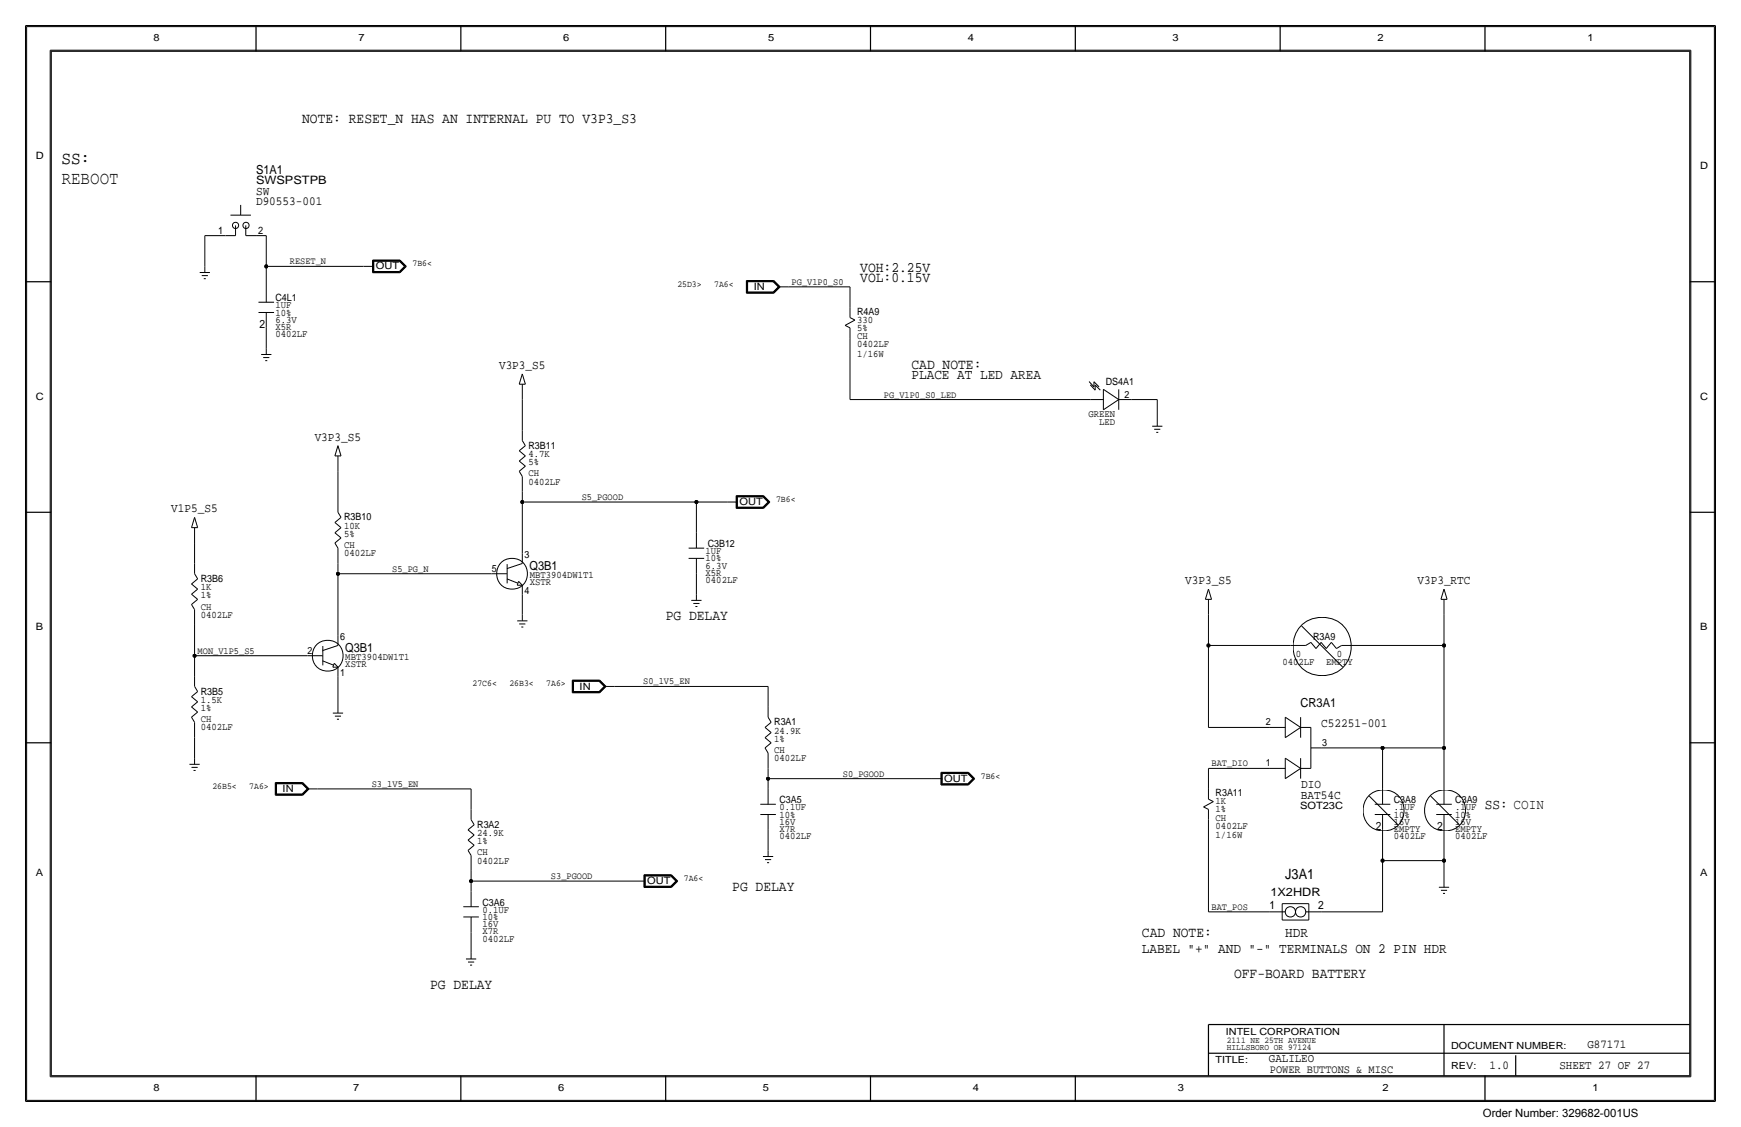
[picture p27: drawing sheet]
<svg xmlns="http://www.w3.org/2000/svg" width="432mm" height="279mm" viewBox="0 0 432 279" stroke-linecap="round" stroke-linejoin="round" font-family="sans-serif">
<defs><g id="words">
<g font-size="4.4">
<text x="15.2" y="40.6">SS:</text>
<text x="15.2" y="45.7">REBOOT</text>
</g>
<g font-size="3.6">
<text x="74.9" y="30.5">NOTE: RESET_N HAS AN INTERNAL PU TO V3P3_S3</text>
<text x="213.4" y="69.8">VOL:0.15V</text>
<text x="213.4" y="67.3">VOH:2.25V</text>
<text x="226.1" y="91.4">CAD NOTE:</text>
<text x="165.1" y="153.7">PG DELAY</text>
<text x="181.6" y="221">PG DELAY</text>
<text x="283.2" y="232.4">CAD NOTE:</text>
<text x="106.7" y="245.1">PG DELAY</text>
<text x="306.1" y="242.6">OFF-BOARD BATTERY</text>
</g>
<g font-size="3.5">
<text x="226.1" y="94">PLACE AT LED AREA</text>
<text x="368.3" y="200.7">SS: COIN</text>
<text x="318.8" y="217.9">J3A1</text>
<text x="318.8" y="232.4">HDR</text>
<text x="283.2" y="236.2">LABEL &quot;+&quot; AND &quot;-&quot; TERMINALS ON 2 PIN HDR</text>
</g>
<g font-size="3.1">
<text x="63.5" y="43.2">S1A1</text>
<text x="63.5" y="50.8">D90553-001</text>
<text x="63.5" y="48.3">SW</text>
<text x="123.8" y="91.4">V3P3_S5</text>
<text x="78" y="109.2">V3P3_S5</text>
<text x="42.5" y="127">V1P5_S5</text>
<text x="131.3" y="141.4">Q3B1</text>
<text x="293.9" y="144.8">V3P3_S5</text>
<text x="351.5" y="144.8">V3P3_RTC</text>
<text x="85.6" y="161.7">Q3B1</text>
<text x="322.6" y="175.3">CR3A1</text>
<text x="327.7" y="180.3">C52251-001</text>
<text x="322.7" y="195.5">DIO</text>
<text x="322.6" y="198">BAT54C</text>
</g>
<g font-size="3">
<text x="314.7" y="263.4">GALILEO</text>
<text x="393.7" y="259.8">G87171</text>
<text x="369.4" y="264.9">1.0</text>
<text x="386.8" y="264.9">SHEET 27 OF 27</text>
</g>
<g font-size="2.9">
<text x="63.5" y="45.7">SWSPSTPB</text>
<text x="64.4" y="81.3">2</text>
<text x="341.2" y="205.7">2</text>
<text x="356.5" y="205.7">2</text>
<text x="314.9" y="225.4">1</text>
<text x="315.1" y="222.2">1X2HDR</text>
<text x="326.9" y="225.4">2</text>
<text x="315" y="265.9">POWER BUTTONS &amp; MISC</text>
</g>
<text font-size="2.8" x="367.8" y="276.8">Order Number: 329682-001US</text>
<g font-size="2.6">
<text x="54.1" y="57.9">1</text>
<text x="64" y="57.9">2</text>
</g>
<g font-size="2.5">
<text x="38.1" y="10.2">8</text>
<text x="88.9" y="10.2">7</text>
<text x="139.7" y="10.2">6</text>
<text x="190.5" y="10.2">5</text>
<text x="240" y="10.2">4</text>
<text x="290.8" y="10.2">3</text>
<text x="341.6" y="10.2">2</text>
<text x="393.7" y="10.2">1</text>
<text x="8.9" y="39.4">D</text>
<text x="421.6" y="41.9">D</text>
<text x="93.2" y="66.8">OUT</text>
<text x="186.9" y="71.9">IN</text>
<text x="68.3" y="74.7">C4L1</text>
<text x="68.3" y="76.5">1UF</text>
<text x="212.6" y="78">R4A9</text>
<text x="68.3" y="78.2">10%</text>
<text x="68.3" y="81.8">X5R</text>
<text x="68.3" y="80">6.3V</text>
<text x="68.3" y="83.6">0402LF</text>
<text x="212.6" y="82">5%</text>
<text x="212.6" y="80">330</text>
<text x="212.6" y="86.1">0402LF</text>
<text x="212.6" y="88.4">1/16W</text>
<text x="212.6" y="84.1">CH</text>
<text x="274.3" y="95.5">DS4A1</text>
<text x="8.9" y="99.1">C</text>
<text x="278.9" y="98.6">2</text>
<text x="421.6" y="99.1">C</text>
<text x="270" y="103.3">GREEN</text>
<text x="272.6" y="105.3">LED</text>
<text x="131.1" y="113.3">4.7K</text>
<text x="131.1" y="111.3">R3B11</text>
<text x="131.1" y="115.3">5%</text>
<text x="131.1" y="118.1">CH</text>
<text x="131.1" y="120.1">0402LF</text>
<text x="183.4" y="125.2">OUT</text>
<text x="85.3" y="131.1">10K</text>
<text x="85.3" y="129">R3B10</text>
<text x="85.3" y="133.1">5%</text>
<text x="85.3" y="137.9">0402LF</text>
<text x="85.3" y="135.9">CH</text>
<text x="175" y="137.4">1UF</text>
<text x="175.5" y="135.6">C3B12</text>
<text x="122" y="141.7">5</text>
<text x="130" y="138.4">3</text>
<text x="131.4" y="143.3">MBT3904DW1T1</text>
<text x="175" y="141">6.3V</text>
<text x="175" y="139.2">10%</text>
<text x="175" y="142.7">X5R</text>
<text x="49.8" y="146.3">1K</text>
<text x="49.8" y="148.3">1%</text>
<text x="49.8" y="144.3">R3B6</text>
<text x="130" y="147.3">4</text>
<text x="131.4" y="145.1">XSTR</text>
<text x="175" y="144.5">0402LF</text>
<text x="49.8" y="153.2">0402LF</text>
<text x="49.8" y="151.1">CH</text>
<text x="8.9" y="156.2">B</text>
<text x="84.3" y="158.8">6</text>
<text x="325.7" y="158.7">R3A9</text>
<text x="421.6" y="156.2">B</text>
<text x="76.2" y="162.1">2</text>
<text x="84.3" y="167.6">1</text>
<text x="85.6" y="165.5">XSTR</text>
<text x="85.6" y="163.6">MBT3904DW1T1</text>
<text x="318.1" y="164.8">0402LF</text>
<text x="321.4" y="162.8">0</text>
<text x="328.9" y="164.8">EMPTY</text>
<text x="331.6" y="162.8">0</text>
<text x="49.8" y="172.2">R3B5</text>
<text x="143.8" y="170.9">IN</text>
<text x="49.8" y="179.1">CH</text>
<text x="49.8" y="174.2">1.5K</text>
<text x="49.8" y="176.3">1%</text>
<text x="192" y="179.8">R3A1</text>
<text x="314" y="179.8">2</text>
<text x="49.8" y="181.1">0402LF</text>
<text x="192" y="181.9">24.9K</text>
<text x="192" y="183.9">1%</text>
<text x="327.9" y="184.9">3</text>
<text x="192" y="188.7">0402LF</text>
<text x="192" y="186.7">CH</text>
<text x="314" y="190">1</text>
<text x="70.1" y="196.3">IN</text>
<text x="234.2" y="193.8">OUT</text>
<text x="301.5" y="197.4">R3A11</text>
<text x="193.3" y="200.9">0.1UF</text>
<text x="193.3" y="202.7">10%</text>
<text x="193.3" y="199.1">C3A5</text>
<text x="301.5" y="199.4">1K</text>
<text x="301.5" y="201.4">1%</text>
<text x="301.5" y="203.5">CH</text>
<text x="322.4" y="200.6">SOT23C</text>
<text x="345.7" y="200.9">.1UF</text>
<text x="345.7" y="202.7">10%</text>
<text x="345.7" y="199.1">C3A8</text>
<text x="360.9" y="200.9">.1UF</text>
<text x="360.9" y="202.7">10%</text>
<text x="360.9" y="199.1">C3A9</text>
<text x="118.4" y="207.3">24.9K</text>
<text x="118.4" y="209.3">1%</text>
<text x="118.4" y="205.2">R3A2</text>
<text x="193.3" y="206.2">X7R</text>
<text x="193.3" y="204.5">16V</text>
<text x="193.3" y="208">0402LF</text>
<text x="301.5" y="207.8">1/16W</text>
<text x="301.5" y="205.5">0402LF</text>
<text x="345.7" y="206.2">EMPTY</text>
<text x="345.7" y="208">0402LF</text>
<text x="345.7" y="204.5">16V</text>
<text x="360.9" y="204.5">16V</text>
<text x="360.9" y="206.3">EMPTY</text>
<text x="360.9" y="208">0402LF</text>
<text x="118.4" y="214.1">0402LF</text>
<text x="118.4" y="212.1">CH</text>
<text x="8.9" y="217.2">A</text>
<text x="160.5" y="219.2">OUT</text>
<text x="421.6" y="217.2">A</text>
<text x="119.6" y="226.3">0.1UF</text>
<text x="119.6" y="224.5">C3A6</text>
<text x="119.6" y="231.6">X7R</text>
<text x="119.6" y="229.9">16V</text>
<text x="119.6" y="233.4">0402LF</text>
<text x="119.6" y="228.1">10%</text>
<text x="38.1" y="270.5">8</text>
<text x="87.6" y="270.5">7</text>
<text x="138.4" y="270.5">6</text>
<text x="189.2" y="270.5">5</text>
<text x="241.3" y="270.5">4</text>
<text x="292.1" y="270.5">3</text>
<text x="342.9" y="270.5">2</text>
<text x="395" y="270.5">1</text>
</g>
<g font-size="2.4">
<text x="71.9" y="65.5">RESET_N</text>
<text x="196.3" y="70.6">PG_V1P0_S0</text>
<text x="219.2" y="98.6">PG_V1P0_S0_LED</text>
<text x="144.3" y="124">S5_PGOOD</text>
<text x="97.3" y="141.7">S5_PG_N</text>
<text x="49" y="162.1">MON_V1P5_S5</text>
<text x="159.5" y="169.7">S0_1V5_EN</text>
<text x="300.5" y="190">BAT_DIO</text>
<text x="92.2" y="195.1">S3_1V5_EN</text>
<text x="209" y="192.5">S0_PGOOD</text>
<text x="136.7" y="217.9">S3_PGOOD</text>
<text x="300.5" y="225.5">BAT_POS</text>
<text x="304" y="256.5">INTEL CORPORATION</text>
<text x="301.5" y="263.7">TITLE:</text>
<text x="359.9" y="260.1">DOCUMENT NUMBER:</text>
<text x="359.9" y="264.9">REV:</text>
</g>
<g font-size="2.3">
<text x="102.3" y="66">7B6&lt;</text>
<text x="168" y="71.1">25D3&gt;</text>
<text x="177.1" y="71.1">7A6&lt;</text>
<text x="192.5" y="124.5">7B6&lt;</text>
<text x="117.2" y="170.2">27C6&lt;</text>
<text x="126.3" y="170.2">26B3&lt;</text>
<text x="135.5" y="170.2">7A6&gt;</text>
<text x="52.7" y="195.6">26B5&lt;</text>
<text x="61.8" y="195.6">7A6&gt;</text>
<text x="243.3" y="193">7B6&lt;</text>
<text x="169.6" y="218.4">7A6&lt;</text>
</g>
<g font-size="2.2">
<text x="304.3" y="258.6">2111 NE 25TH AVENUE</text>
<text x="304.3" y="260.3">HILLSBORO OR 97124</text>
</g>
</g></defs>
<g fill="none" stroke="#000" stroke-width=".25">
<path d="M6.6 6.6h418.6zM6.6 6.6v266.2zM12.4 12.4v254.6zM12.4 12.4h407zM419.4 12.4v254.6zM425.2 6.6v266.2zM50.8 58.4h5.1zM50.8 58.4v7.6zM55.9 58.4h2.5zM57.1 53.3h5.1zM58.4 56.6h.1M58.4 55.9v2.5z"/>
<path d="M59.7 50.8v2.5zM61 55.9v2.5zM61 58.4h2.5zM63.5 58.4h2.5zM66 58.4v7.6zM49.5 67.6h2.6zM50 68.3h1.6zM50.5 69.1h.6zM50.8 66v1.6zM64.1 74.9h3.9zM64.1 77.5h3.9zM66 66v5.1z"/>
<path d="M66 77.5v3.8zM66 71.1v3.8zM66 66h24.2zM90.2 66h2.5zM92.4 64.5h6.8zM92.4 67.6h6.8zM92.4 64.5v3.1zM92.5 64.6h6.7zM92.5 64.6v2.9zM92.5 67.5h6.7zM92.6 64.7v2.7zM92.6 67.4h6.5z"/>
<path d="M92.6 64.7h6.5zM92.7 64.8v2.5zM92.7 67.3h6.4zM92.7 64.8h6.4zM99.1 64.8l1.2 1.2zM99.1 67.3l1.2-1.3zM99.1 67.4l1.4-1.4zM99.1 64.7l1.4 1.3zM99.2 67.5l1.4-1.5zM99.2 64.6l1.4 1.4zM99.2 64.5l1.6 1.5zM99.2 67.6l1.6-1.6z"/>
<path d="M185.1 69.5v3.2zM185.1 72.7h6.8zM185.1 69.5h6.8zM185.2 69.6v3zM185.2 72.6h6.7zM185.2 69.6h6.7zM185.3 69.7v2.8zM185.3 72.5h6.5zM185.3 69.7h6.5zM185.4 69.8h6.4zM185.4 69.8v2.6zM185.4 72.4h6.4z"/>
<path d="M191.8 72.4l1.2-1.3zM191.8 69.8l1.2 1.3zM191.8 72.5l1.4-1.4zM191.8 69.7l1.4 1.4zM191.9 72.6l1.4-1.5zM191.9 69.6l1.4 1.5zM191.9 72.7l1.6-1.6zM191.9 69.5l1.6 1.6zM193 71.1h2.6zM195.6 71.1h15.2zM210.8 71.1v5.1zM210.8 76.2v2.5z"/>
<path d="M210.8 78.7l1.2 .6zM64.8 87.9h2.5zM65.3 88.6h1.5zM65.8 89.4h.5zM66 81.3v5.1zM66 86.4v1.5zM128.8 95.2h1.5zM129.5 99.1v7.6zM129.5 95.2v3.9zM129.5 92.7l.8 2.5zM129.5 92.7l-.7 2.5zM209.6 80.7l1.2 .6z"/>
<path d="M209.6 80.7l2.4-1.4zM210.8 83.8v15.3zM210.8 81.3v2.5zM210.8 99.1h59.7zM270.1 94.6l1.2 1.3zM270.4 95.4l1.2 1.3zM270.5 99.1h3.2zM271.3 94.6l1.3 1.3zM271.3 94.6v1.3zM271.6 95.5l1.3 1.2zM271.6 95.5v1.2zM273.7 96.5v5.1z"/>
<path d="M273.7 96.5l3.8 2.6zM277.5 99.1h3.2zM277.5 96.5v5.1zM280.7 99.1h6.3zM287 99.1v5zM83.1 113h1.5zM83.8 110.5l-.7 2.5zM83.8 116.8v7.7zM83.8 113v3.8zM83.8 110.5l.8 2.5zM128.8 116.8l.7 1.3zM128.8 114.3l1.5 1.3z"/>
<path d="M128.8 111.8l1.5 1.2zM128.8 111.8l1.5-1.3zM128.8 116.8l1.5-1.2zM128.8 114.3l1.5-1.3zM129.5 118.1v3.8zM129.5 109.2l.8 1.3zM129.5 106.7v2.5zM273.7 101.6l3.8-2.5zM285.8 105.7h2.5zM286.3 106.4h1.5zM286.8 107.2h.5zM287 104.1v1.6z"/>
<path d="M47.5 130.8h1.5zM48.3 128.3l-.8 2.5zM48.3 134.6v5.1zM48.3 139.7v2.5zM48.3 130.8v3.8zM48.3 128.3l.7 2.5zM83.1 132.1l1.5 1.2zM83.1 129.5l1.5 1.3zM83.1 129.5l1.5-1.2zM83.1 134.6l1.5-1.2zM83.1 132.1l1.5-1.3zM83.1 134.6l.7 1.3z"/>
<path d="M83.8 139.7v2.5zM83.8 135.9v3.8zM83.8 127l.8 1.3zM83.8 124.5v2.5zM125.8 139.9v4.7zM129.5 124.5h43.2zM129.5 121.9v2.6zM129.5 124.5v12.7zM129.5 137.2v2.5zM170.8 135.9h3.9zM170.8 138.4h3.9zM172.7 124.5v7.6z"/>
<path d="M172.7 124.5h7.6zM172.7 138.4v3.8zM172.7 132.1v3.8zM180.3 124.5h2.6zM182.6 122.9h6.8zM182.6 126h6.8zM182.6 122.9v3.1zM182.7 123v2.9zM182.7 125.9h6.6zM182.7 123h6.6zM182.8 123.1v2.7zM182.8 125.8h6.5z"/>
<path d="M182.8 123.1h6.5zM182.9 123.2h6.3zM182.9 123.2v2.5zM182.9 125.7h6.3zM189.2 123.2l1.3 1.3zM189.2 125.7l1.3-1.2zM189.3 125.8l1.4-1.3zM189.3 123.1l1.4 1.4zM189.3 123l1.5 1.5zM189.4 126l1.6-1.5zM189.4 122.9l1.6 1.6zM190.8 124.5l-1.5 1.4z"/>
<path d="M47.5 149.9l1.5-1.3zM47.5 147.3l1.5-1.2zM47.5 149.9l.8 1.2zM47.5 147.3l1.5 1.3zM47.5 144.8l1.5 1.2zM47.5 144.8l1.5-1.3zM48.3 154.9v7.7zM48.3 151.1v3.8zM48.3 142.2l.7 1.3zM83.8 142.2h38.1zM83.8 142.2v15.3zM83.8 157.5v2.5z"/>
<path d="M121.9 142.2h3.8zM125.7 141l3.8-1.3zM125.7 143.5l2.7 1.1zM128.3 145.1h1.2zM128.3 153.9h2.5zM128.6 144.1l.9 1zM128.6 144.1l-.3 1zM128.8 154.7h1.5zM129.3 155.4h.5zM129.5 147.3v5.1zM129.5 152.4v1.5zM129.5 145.1v2.2z"/>
<path d="M171.4 148.8h2.6zM172 149.6h1.5zM172.5 150.4h.5zM172.7 142.2v5.1zM172.7 147.3v1.5zM299 148.6h1.5zM299.7 152.4v7.6zM299.7 148.6v3.8zM299.7 146l.8 2.6zM299.7 146l-.7 2.6zM322.8 155.2l10.2 10.2zM325.1 159.3l1.3 1.5z"/>
<path d="M327.7 159.3l1.2 1.5zM327.7 159.3l-1.3 1.5zM327.9 153.1a7.3 7.3 0 0 0-7 5.2 7.3 7.3 0 0 0 3 8.1 7.3 7.3 0 0 0 10.7-3.3 7.3 7.3 0 0 0-5.2-9.9l-1.5-.1M330.2 159.3l1.3 1.5zM330.2 159.3l-1.3 1.5zM357.4 148.6h1.5zM358.1 146l-.7 2.6zM358.1 152.4v7.6zM358.1 148.6v3.8zM358.1 146l.8 2.6zM47.5 177.8l1.5-1.3zM47.5 175.3l1.5-1.3z"/>
<path d="M47.5 177.8l.8 1.3zM47.5 175.3l1.5 1.2zM47.5 172.7l1.5 1.3zM47.5 172.7l1.5-1.3zM48.3 162.6h27.9zM48.3 162.6v5zM48.3 179.1v3.8zM48.3 170.2l.7 1.2zM48.3 167.6v2.6zM76.2 162.6h3.8zM80 161.3l3.8-1.3zM80 163.8l2.7 1.1z"/>
<path d="M80.1 160.2v4.7zM82.5 176.8h2.6zM82.6 165.4h1.2zM82.9 164.4l.9 1zM82.9 164.4l-.4 1zM83.1 177.5h1.5zM83.6 178.3h.5zM83.8 167.6v7.7zM83.8 175.3v1.5zM83.8 165.4v2.2zM141.9 168.6v3.2zM141.9 171.8h6.8z"/>
<path d="M141.9 168.6h6.8zM142 168.7v3zM142 171.7h6.7zM142 168.7h6.7zM142.1 168.8h6.5zM142.1 168.8v2.8zM142.1 171.6h6.5zM142.2 168.9v2.6zM142.2 171.4h6.4zM142.2 168.9h6.4zM148.6 171.4l1.3-1.2zM148.6 168.9l1.3 1.3z"/>
<path d="M148.6 171.6l1.4-1.4zM148.6 168.8l1.4 1.4zM148.7 168.7l1.5 1.5zM148.7 171.7l1.5-1.5zM148.7 168.6l1.6 1.6zM148.7 171.8l1.6-1.6zM149.9 170.2h2.5zM152.4 170.2h38.1zM190.5 170.2v5.1zM190.5 177.8l.8 1.3zM190.5 175.3v2.5zM299.7 160v20.3z"/>
<path d="M299.7 160h20.3zM318.8 177.8v5.1zM318.8 177.8l3.8 2.5zM320 160h3.9zM322.6 177.8v5.1zM323.8 160l1.3-.7zM331.5 160.8l1.2-.8zM332.7 160h2.6zM335.3 160h22.8zM358.1 160v25.4zM47 189.5h2.5zM47.5 190.2h1.5z"/>
<path d="M48 191h.5zM48.3 182.9v5.1zM48.3 188v1.5zM68.3 194v3.2zM68.3 197.2h6.8zM68.3 194h6.8zM68.4 194.1h6.6zM68.4 194.1v3zM68.4 197.1h6.6zM68.5 194.2v2.8zM68.5 197h6.5zM68.5 194.2h6.5z"/>
<path d="M68.6 194.3h6.3zM68.6 194.3v2.6zM68.6 196.8h6.3zM74.9 196.8l1.3-1.2zM74.9 194.3l1.3 1.3zM75 197l1.4-1.4zM75 194.2l1.4 1.4zM75 194.1l1.5 1.5zM75 197.1l1.5-1.5zM75.1 197.2l1.6-1.6zM75.1 194l1.6 1.6zM76.2 195.6h2.5z"/>
<path d="M78.7 195.6h38.1zM116.8 195.6v5.1zM188.6 199.4h3.8zM189.7 185.4l1.6-1.2zM189.7 182.9l1.6-1.3zM189.7 185.4l.8 1.3zM189.7 182.9l1.6 1.2zM189.7 180.3l1.6 1.3zM189.7 180.3l1.6-1.2zM190.5 190.5v2.5zM190.5 193v2.6zM190.5 193h40.6z"/>
<path d="M190.5 195.6v3.8zM190.5 186.7v3.8zM231.1 193h2.6zM233.4 191.5h6.8zM233.4 194.6h6.8zM233.4 191.5v3.1zM233.5 191.6v2.9zM233.5 194.5h6.6zM233.5 191.6h6.6zM233.6 191.7v2.7zM233.6 194.4h6.5zM233.6 191.7h6.5z"/>
<path d="M233.7 191.8h6.3zM233.7 191.8v2.5zM233.7 194.3h6.3zM240 191.8l1.3 1.2zM240 194.3l1.3-1.3zM240.1 194.4l1.4-1.4zM240.1 191.7l1.4 1.3zM240.1 194.5l1.5-1.5zM240.1 191.6l1.5 1.4zM240.2 194.6l1.6-1.6zM240.2 191.5l1.6 1.5zM299.7 180.3h15.3z"/>
<path d="M299.7 190.5v5.1zM299.7 195.6v2.5zM299.7 198.1l1.2 .6zM299.7 190.5h15.3zM315 180.3h3.8zM315 190.5h3.8zM318.8 188v5zM318.8 193l3.8-2.5zM318.8 182.9l3.8-2.6zM318.8 188l3.8 2.5zM322.6 188v5zM322.6 190.5h2.5z"/>
<path d="M322.6 180.3h2.5zM325.1 185.4h2.6zM325.1 180.3v10.2zM327.7 185.4h15.2zM339.6 197.4l7.1 7.1zM341 199.4h3.8zM342.9 185.4h15.2zM342.9 185.4v10.2zM342.9 195.6v3.8zM354.8 197.4l7.1 7.1zM356.2 199.4h3.9zM358.1 185.4v10.2z"/>
<path d="M358.1 195.6v3.8zM116.1 210.8l.7 1.3zM116.1 208.3l1.5 1.2zM116.1 205.7l1.5 1.3zM116.1 205.7l1.5-1.2zM116.1 210.8l1.5-1.2zM116.1 208.3l1.5-1.3zM116.8 218.4h40.7zM116.8 215.9v2.5zM116.8 218.4v2.6zM116.8 212.1v3.8zM116.8 203.2l.8 1.3z"/>
<path d="M116.8 200.7v2.5zM157.5 218.4h2.5zM159.7 216.9v3.1zM159.7 216.9h6.8zM159.8 217h6.7zM159.8 217v2.9zM159.8 219.9h6.7zM159.9 217.1v2.7zM159.9 219.8h6.5zM159.9 217.1h6.5zM160 217.2h6.4zM160 217.2v2.5z"/>
<path d="M160 219.7h6.4zM166.4 217.2l1.2 1.2zM166.4 219.7l1.2-1.3zM166.4 219.8l1.4-1.4zM166.4 217.1l1.4 1.3zM166.5 217l1.4 1.4zM166.5 219.9l1.4-1.5zM166.5 216.9l1.6 1.5zM188.6 201.9h3.8zM189.2 212.3h2.6zM189.7 213.1h1.6zM190.2 213.9h.6z"/>
<path d="M190.5 205.7v5.1zM190.5 210.8v1.5zM190.5 201.9v3.8zM298.5 200.1l1.2 .6zM298.5 200.1l2.4-1.4zM299.7 203.2v22.9zM299.7 200.7v2.5zM341 201.9h3.8zM342.9 213.4v12.7zM342.9 205.7v7.7zM342.9 201.9v3.8zM342.9 213.4h15.2z"/>
<path d="M356.2 201.9h3.9zM356.9 220h2.5zM358.1 205.7v7.7zM358.1 213.4v5zM358.1 218.4v1.6zM358.1 201.9v3.8zM114.9 224.8h3.9zM114.9 227.3h3.9zM115.6 237.7h2.5zM116.1 238.5h1.5zM116.6 239.3h.5zM116.8 231.1v5.1z"/>
<path d="M116.8 236.2v1.5zM116.8 227.3v3.8zM116.8 221v3.8zM159.7 220h6.8zM166.5 220l1.6-1.6zM299.7 226.1h15.3zM315 226.1h3.8zM318 224v4.1zM318 228.1h6.6zM318 224h6.6zM323.8 226.1h3.9zM324.6 224v4.1z"/>
<path d="M327.7 226.1h15.2zM357.4 220.7h1.5zM357.9 221.5h.5zM6.6 272.8h418.6zM12.4 267h407z"/>
<circle cx="58.4" cy="55.9" r=".77"/>
<circle cx="61" cy="55.9" r=".77"/>
<circle cx="127" cy="142.3" r="3.8"/>
<circle cx="81.3" cy="162.6" r="3.8"/>
<circle cx="343.2" cy="201" r="5.1"/>
<circle cx="358.4" cy="201" r="5.1"/>
<circle cx="320" cy="226.1" r="1.28"/>
<circle cx="322.6" cy="226.1" r="1.28"/>
</g>
<g fill="none" stroke="#000" stroke-width=".3">
<path d="M6.3 6.3v266.7zM6.4 6.3h419zM12.7 12.7h406.4zM12.7 12.7v254zM63.5 6.3v6.4zM114.3 6.3v6.4zM165.1 6.3v6.4zM215.9 6.3v6.4zM266.7 6.3v6.4zM317.5 6.3v6.4zM368.3 6.3v6.4zM419.1 12.7v254z"/>
<path d="M425.4 6.3v266.7zM6.3 69.8h6.4zM419.1 69.8h6.3zM6.3 127h6.4zM419.1 127h6.3zM6.3 184.1h6.4zM419.1 184.1h6.3zM299.7 254v12.7zM299.7 254h119.4zM358.1 254v12.7zM6.4 273h419zM12.7 266.7h406.4z"/>
<path d="M63.5 266.7v6.3zM114.3 266.7v6.3zM165.1 266.7v6.3zM215.9 266.7v6.3zM266.7 266.7v6.3zM299.7 261.1h119.4zM368.3 266.7v6.3zM375.9 261.6v5.1z"/>
</g>
<g fill="#000" stroke="#000" stroke-width=".25">
<circle cx="66" cy="66" r=".41"/>
<circle cx="129.5" cy="124.5" r=".41"/>
<circle cx="172.7" cy="124.5" r=".41"/>
<circle cx="83.8" cy="142.2" r=".41"/>
<circle cx="48.3" cy="162.6" r=".41"/>
<circle cx="299.7" cy="160" r=".41"/>
<circle cx="358.1" cy="160" r=".41"/>
<circle cx="190.5" cy="193" r=".41"/>
<circle cx="342.9" cy="185.4" r=".41"/>
<circle cx="358.1" cy="185.4" r=".41"/>
<circle cx="116.8" cy="218.4" r=".41"/>
<circle cx="342.9" cy="213.4" r=".41"/>
<circle cx="358.1" cy="213.4" r=".41"/>
</g>
<use href="#words"/>
</svg>
